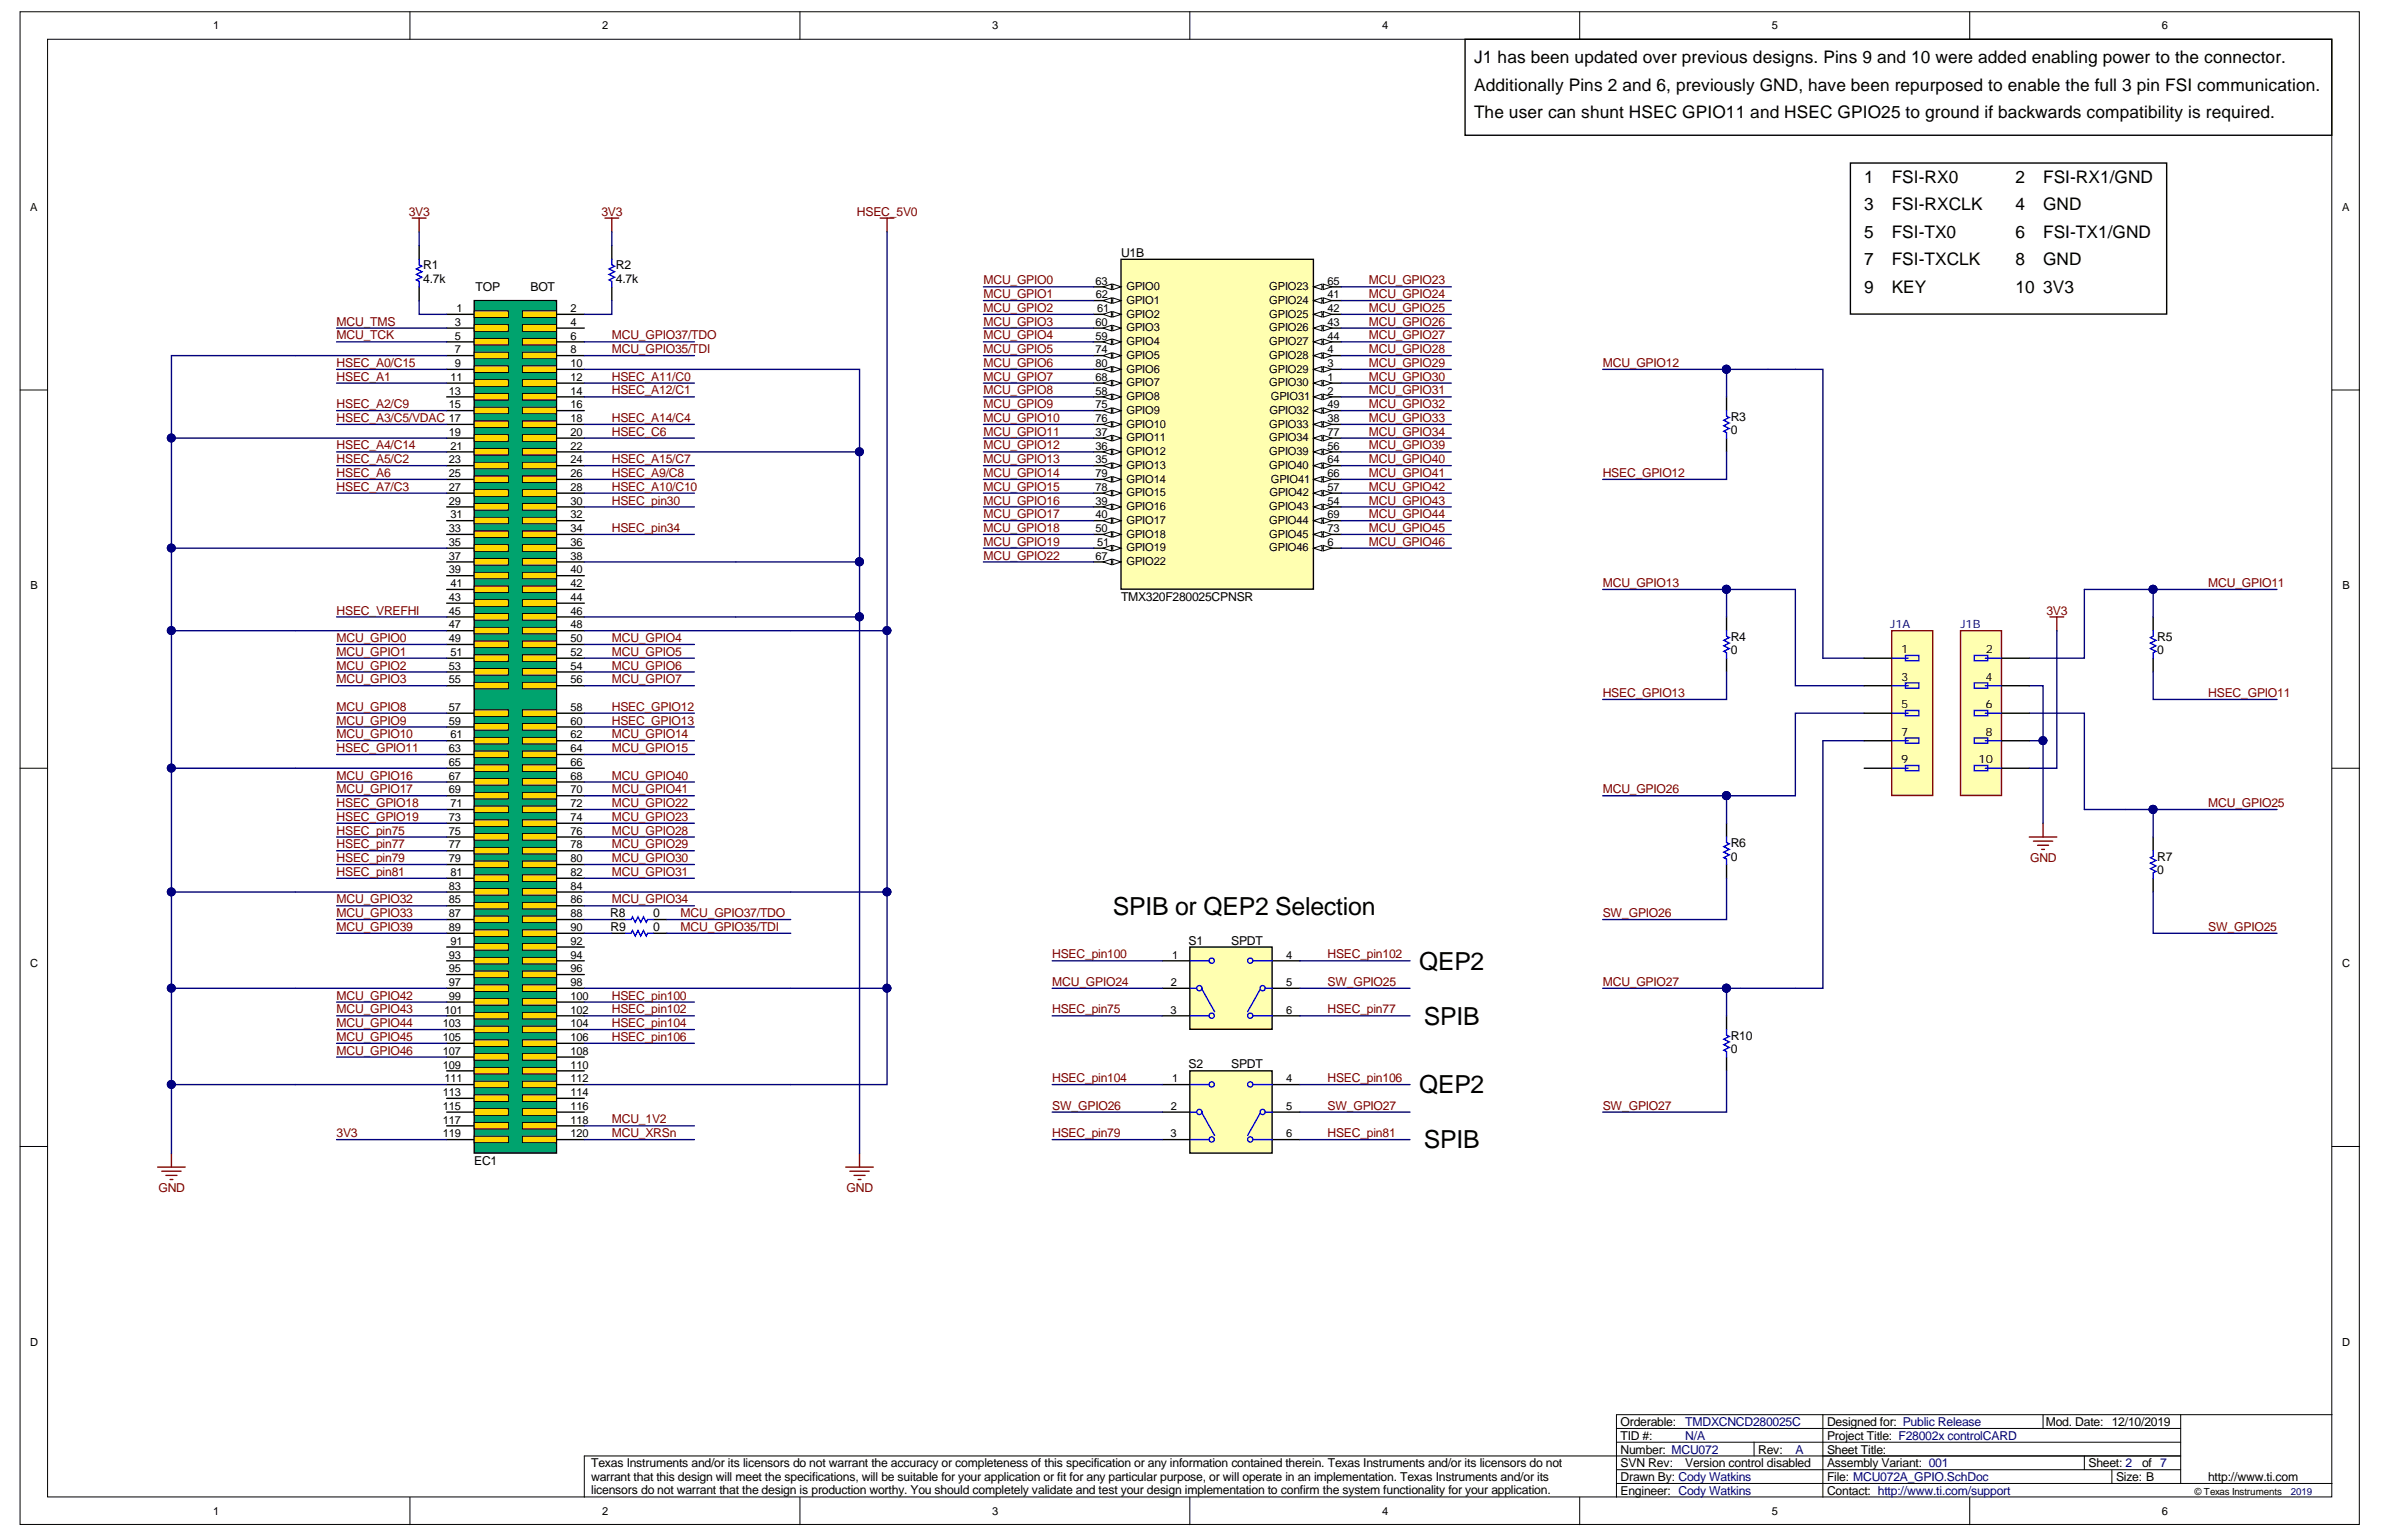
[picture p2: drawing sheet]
<svg xmlns="http://www.w3.org/2000/svg" width="432mm" height="279mm" viewBox="0 0 432 279" stroke-linecap="round" stroke-linejoin="round" font-family="sans-serif">
<defs><g id="words">
<g font-size="4.5">
<text x="201.7" y="165.8">SPIB or QEP2 Selection</text>
<text x="257.2" y="175.8">QEP2</text>
<text x="258.1" y="185.8">SPIB</text>
<text x="257.2" y="198.2">QEP2</text>
<text x="258.1" y="208.2">SPIB</text>
</g>
<g font-size="3.1">
<text x="267.2" y="11.4">J1 has been updated over previous designs. Pins 9 and 10 were added enabling power to the connector.</text>
<text x="267.2" y="16.4">Additionally Pins 2 and 6, previously GND, have been repurposed to enable the full 3 pin FSI communication.</text>
<text x="267.2" y="21.4">The user can shunt HSEC GPIO11 and HSEC GPIO25 to ground if backwards compatibility is required.</text>
<text x="337.9" y="33.1">1</text>
<text x="342.9" y="33.1">FSI-RX0</text>
<text x="365.4" y="33.1">2</text>
<text x="370.4" y="33.1">FSI-RX1/GND</text>
<text x="337.9" y="38.1">3</text>
<text x="342.9" y="38.1">FSI-RXCLK</text>
<text x="365.4" y="38.1">4</text>
<text x="370.4" y="38.1">GND</text>
<text x="337.9" y="43.1">5</text>
<text x="342.9" y="43.1">FSI-TX0</text>
<text x="365.4" y="43.1">6</text>
<text x="370.4" y="43.1">FSI-TX1/GND</text>
<text x="337.9" y="48.1">7</text>
<text x="337.9" y="53.1">9</text>
<text x="342.9" y="48.1">FSI-TXCLK</text>
<text x="342.9" y="53.1">KEY</text>
<text x="365.4" y="48.1">8</text>
<text x="365.4" y="53.1">10</text>
<text x="370.4" y="53.1">3V3</text>
<text x="370.4" y="48.1">GND</text>
</g>
<g font-size="2.2" fill="#800000">
<text x="74.1" y="39.1">3V3</text>
<text x="109" y="39.1">3V3</text>
<text x="155.3" y="39.1">HSEC_5V0</text>
<text x="178.3" y="51.6">MCU_GPIO0</text>
<text x="248.1" y="51.6">MCU_GPIO23</text>
<text x="61" y="59.1">MCU_TMS</text>
<text x="178.3" y="54.1">MCU_GPIO1</text>
<text x="178.3" y="59.1">MCU_GPIO3</text>
<text x="178.3" y="56.6">MCU_GPIO2</text>
<text x="248.1" y="56.6">MCU_GPIO25</text>
<text x="248.1" y="54.1">MCU_GPIO24</text>
<text x="248.1" y="59.1">MCU_GPIO26</text>
<text x="61" y="61.5">MCU_TCK</text>
<text x="110.9" y="61.5">MCU_GPIO37/TDO</text>
<text x="110.9" y="64">MCU_GPIO35/TDI</text>
<text x="178.3" y="61.5">MCU_GPIO4</text>
<text x="178.3" y="64">MCU_GPIO5</text>
<text x="248.1" y="61.5">MCU_GPIO27</text>
<text x="248.1" y="64">MCU_GPIO28</text>
<text x="61" y="66.5">HSEC_A0/C15</text>
<text x="61" y="69">HSEC_A1</text>
<text x="110.9" y="69">HSEC_A11/C0</text>
<text x="110.9" y="71.5">HSEC_A12/C1</text>
<text x="178.3" y="66.5">MCU_GPIO6</text>
<text x="178.3" y="69">MCU_GPIO7</text>
<text x="178.3" y="71.5">MCU_GPIO8</text>
<text x="248.1" y="66.5">MCU_GPIO29</text>
<text x="248.1" y="69">MCU_GPIO30</text>
<text x="248.1" y="71.5">MCU_GPIO31</text>
<text x="290.5" y="66.5">MCU_GPIO12</text>
<text x="61" y="76.5">HSEC_A3/C5/VDAC 17</text>
<text x="61" y="74">HSEC_A2/C9</text>
<text x="110.9" y="76.5">HSEC_A14/C4</text>
<text x="178.3" y="74">MCU_GPIO9</text>
<text x="178.3" y="76.5">MCU_GPIO10</text>
<text x="248.1" y="74">MCU_GPIO32</text>
<text x="248.1" y="76.5">MCU_GPIO33</text>
<text x="61" y="84">HSEC_A5/C2</text>
<text x="61" y="81.5">HSEC_A4/C14</text>
<text x="110.9" y="84">HSEC_A15/C7</text>
<text x="110.9" y="79">HSEC_C6</text>
<text x="178.3" y="79">MCU_GPIO11</text>
<text x="178.3" y="81.5">MCU_GPIO12</text>
<text x="178.3" y="84">MCU_GPIO13</text>
<text x="248.1" y="79">MCU_GPIO34</text>
<text x="248.1" y="81.5">MCU_GPIO39</text>
<text x="248.1" y="84">MCU_GPIO40</text>
<text x="61" y="86.5">HSEC_A6</text>
<text x="61" y="89">HSEC_A7/C3</text>
<text x="110.9" y="86.5">HSEC_A9/C8</text>
<text x="110.9" y="89">HSEC_A10/C10</text>
<text x="178.3" y="86.5">MCU_GPIO14</text>
<text x="178.3" y="89">MCU_GPIO15</text>
<text x="248.1" y="89">MCU_GPIO42</text>
<text x="248.1" y="86.5">MCU_GPIO41</text>
<text x="290.5" y="86.5">HSEC_GPIO12</text>
<text x="110.9" y="91.5">HSEC_pin30</text>
<text x="178.3" y="91.5">MCU_GPIO16</text>
<text x="178.3" y="94">MCU_GPIO17</text>
<text x="248.1" y="91.5">MCU_GPIO43</text>
<text x="248.1" y="94">MCU_GPIO44</text>
<text x="110.9" y="96.5">HSEC_pin34</text>
<text x="178.3" y="101.5">MCU_GPIO22</text>
<text x="178.3" y="96.5">MCU_GPIO18</text>
<text x="178.3" y="99">MCU_GPIO19</text>
<text x="248.1" y="96.5">MCU_GPIO45</text>
<text x="248.1" y="99">MCU_GPIO46</text>
<text x="290.5" y="106.4">MCU_GPIO13</text>
<text x="400.3" y="106.4">MCU_GPIO11</text>
<text x="61" y="111.4">HSEC_VREFHI</text>
<text x="371" y="111.4">3V3</text>
<text x="61" y="116.4">MCU_GPIO0</text>
<text x="61" y="118.9">MCU_GPIO1</text>
<text x="110.9" y="116.4">MCU_GPIO4</text>
<text x="110.9" y="118.9">MCU_GPIO5</text>
<text x="61" y="123.9">MCU_GPIO3</text>
<text x="61" y="121.4">MCU_GPIO2</text>
<text x="110.9" y="121.4">MCU_GPIO6</text>
<text x="110.9" y="123.9">MCU_GPIO7</text>
<text x="61" y="128.9">MCU_GPIO8</text>
<text x="61" y="131.4">MCU_GPIO9</text>
<text x="110.9" y="128.9">HSEC_GPIO12</text>
<text x="110.9" y="131.4">HSEC_GPIO13</text>
<text x="290.5" y="126.4">HSEC_GPIO13</text>
<text x="400.3" y="126.4">HSEC_GPIO11</text>
<text x="61" y="133.9">MCU_GPIO10</text>
<text x="61" y="136.4">HSEC_GPIO11</text>
<text x="110.9" y="133.9">MCU_GPIO14</text>
<text x="110.9" y="136.4">MCU_GPIO15</text>
<text x="61" y="141.4">MCU_GPIO16</text>
<text x="61" y="143.8">MCU_GPIO17</text>
<text x="110.9" y="141.4">MCU_GPIO40</text>
<text x="110.9" y="143.8">MCU_GPIO41</text>
<text x="290.5" y="143.8">MCU_GPIO26</text>
<text x="61" y="146.3">HSEC_GPIO18</text>
<text x="61" y="148.8">HSEC_GPIO19</text>
<text x="110.9" y="146.3">MCU_GPIO22</text>
<text x="110.9" y="148.8">MCU_GPIO23</text>
<text x="400.3" y="146.3">MCU_GPIO25</text>
<text x="61" y="151.3">HSEC_pin75</text>
<text x="61" y="153.8">HSEC_pin77</text>
<text x="110.9" y="151.3">MCU_GPIO28</text>
<text x="110.9" y="153.8">MCU_GPIO29</text>
<text x="61" y="156.3">HSEC_pin79</text>
<text x="61" y="158.8">HSEC_pin81</text>
<text x="110.9" y="156.3">MCU_GPIO30</text>
<text x="110.9" y="158.8">MCU_GPIO31</text>
<text x="368" y="156.3">GND</text>
<text x="61" y="163.8">MCU_GPIO32</text>
<text x="61" y="166.3">MCU_GPIO33</text>
<text x="110.9" y="163.8">MCU_GPIO34</text>
<text x="123.4" y="166.3">MCU_GPIO37/TDO</text>
<text x="290.5" y="166.3">SW_GPIO26</text>
<text x="61" y="168.8">MCU_GPIO39</text>
<text x="123.4" y="168.8">MCU_GPIO35/TDI</text>
<text x="190.7" y="173.8">HSEC_pin100</text>
<text x="240.6" y="173.8">HSEC_pin102</text>
<text x="400.3" y="168.8">SW_GPIO25</text>
<text x="190.7" y="178.8">MCU_GPIO24</text>
<text x="240.6" y="178.8">SW_GPIO25</text>
<text x="290.5" y="178.8">MCU_GPIO27</text>
<text x="61" y="181.3">MCU_GPIO42</text>
<text x="61" y="183.8">MCU_GPIO43</text>
<text x="110.9" y="181.3">HSEC_pin100</text>
<text x="110.9" y="183.8">HSEC_pin102</text>
<text x="190.7" y="183.8">HSEC_pin75</text>
<text x="240.6" y="183.8">HSEC_pin77</text>
<text x="61" y="186.2">MCU_GPIO44</text>
<text x="61" y="188.7">MCU_GPIO45</text>
<text x="61" y="191.2">MCU_GPIO46</text>
<text x="110.9" y="186.2">HSEC_pin104</text>
<text x="110.9" y="188.7">HSEC_pin106</text>
<text x="190.7" y="196.2">HSEC_pin104</text>
<text x="240.6" y="196.2">HSEC_pin106</text>
<text x="110.9" y="203.7">MCU_1V2</text>
<text x="190.7" y="201.2">SW_GPIO26</text>
<text x="240.6" y="201.2">SW_GPIO27</text>
<text x="290.5" y="201.2">SW_GPIO27</text>
<text x="61" y="206.2">3V3</text>
<text x="110.9" y="206.2">MCU_XRSn</text>
<text x="190.7" y="206.2">HSEC_pin79</text>
<text x="240.6" y="206.2">HSEC_pin81</text>
<text x="28.7" y="216.1">GND</text>
<text x="153.5" y="216.1">GND</text>
</g>
<g font-size="2.2">
<text x="203.2" y="46.6">U1B</text>
<text x="76.7" y="51.3">4.7k</text>
<text x="76.7" y="48.8">R1</text>
<text x="86.2" y="52.8">TOP</text>
<text x="96.2" y="52.8">BOT</text>
<text x="111.7" y="51.3">4.7k</text>
<text x="111.7" y="48.8">R2</text>
<text x="313.7" y="76.3">R3</text>
<text x="313.7" y="78.8">0</text>
<text x="203.2" y="108.9">TMX320F280025CPNSR</text>
<text x="313.7" y="118.7">0</text>
<text x="313.7" y="116.2">R4</text>
<text x="391.1" y="118.7">0</text>
<text x="391.1" y="116.2">R5</text>
<text x="313.7" y="153.6">R6</text>
<text x="313.7" y="156.1">0</text>
<text x="391.1" y="158.6">0</text>
<text x="391.1" y="156.1">R7</text>
<text x="110.6" y="166.3">R8</text>
<text x="118.4" y="166.3">0</text>
<text x="110.7" y="168.8">R9</text>
<text x="118.4" y="168.8">0</text>
<text x="215.4" y="171.3">S1</text>
<text x="223.2" y="171.3">SPDT</text>
<text x="313.7" y="191">0</text>
<text x="313.7" y="188.5">R10</text>
<text x="215.4" y="193.7">S2</text>
<text x="223.2" y="193.7">SPDT</text>
<text x="86" y="211.2">EC1</text>
<text x="293.8" y="263.6">Number: MCU072</text>
<text x="293.8" y="261.1">TID #:</text>
<text x="293.8" y="258.6">Orderable:</text>
<text x="318.7" y="263.6">Rev:</text>
<text x="331.2" y="263.6">Sheet Title:</text>
<text x="331.2" y="261.1">Project Title: F28002x controlCARD</text>
<text x="331.2" y="258.6">Designed for: Public Release</text>
<text x="370.9" y="258.6">Mod. Date: 12/10/2019</text>
<text x="107.2" y="266">Texas Instruments and/or its licensors do not warrant the accuracy or completeness of this specification or any information contained therein. Texas Instruments and/or its licensors do not</text>
<text x="107.2" y="268.4">warrant that this design will meet the specifications, will be suitable for your application or fit for any particular purpose, or will operate in an implementation. Texas Instruments and/or its</text>
<text x="293.8" y="268.5">Drawn By: Cody Watkins</text>
<text x="293.8" y="266">SVN Rev:</text>
<text x="305.5" y="266">Version control disabled</text>
<text x="331.2" y="268.5">File: MCU072A_GPIO.SchDoc</text>
<text x="331.2" y="266">Assembly Variant: 001</text>
<text x="378.6" y="266">Sheet: 2</text>
<text x="383.6" y="268.5">Size: B</text>
<text x="388.3" y="266">of 7</text>
<text x="400.3" y="268.5">http://www.ti.com</text>
<text x="107.2" y="270.9">licensors do not warrant that the design is production worthy. You should completely validate and test your design implementation to confirm the system functionality for your application.</text>
<text x="293.8" y="271">Engineer: Cody Watkins</text>
<text x="331.2" y="271">Contact: http://www.ti.com/support</text>
</g>
<g font-size="2.2" fill="#000080">
<text x="305.5" y="261.1">N/A</text>
<text x="305.5" y="258.6">TMDXCNCD280025C</text>
<text x="325.5" y="263.6">A</text>
</g>
<g font-size="2.1" fill="#000080">
<text x="342.7" y="113.9">J1A</text>
<text x="355.4" y="113.9">J1B</text>
</g>
<g font-size="2.1">
<text x="344.7" y="118.4">1</text>
<text x="360" y="118.4">2</text>
<text x="344.7" y="123.4">3</text>
<text x="359.9" y="123.4">4</text>
<text x="344.7" y="128.4">5</text>
<text x="359.9" y="128.4">6</text>
<text x="344.7" y="133.4">7</text>
<text x="359.9" y="133.4">8</text>
<text x="344.7" y="138.4">9</text>
<text x="358.7" y="138.4">10</text>
</g>
<g font-size="2">
<text x="38.6" y="5.3">1</text>
<text x="109.2" y="5.3">2</text>
<text x="179.8" y="5.3">3</text>
<text x="250.5" y="5.3">4</text>
<text x="321.2" y="5.3">5</text>
<text x="391.9" y="5.3">6</text>
<text x="5.5" y="38.3">A</text>
<text x="424.6" y="38.3">A</text>
<text x="198.6" y="51.6">63</text>
<text x="204.2" y="52.6">GPIO0</text>
<text x="230.1" y="52.6">GPIO23</text>
<text x="240.6" y="51.6">65</text>
<text x="82.4" y="59.1">3</text>
<text x="82.7" y="56.6">1</text>
<text x="103.4" y="56.6">2</text>
<text x="103.4" y="59.1">4</text>
<text x="198.6" y="59.1">60</text>
<text x="198.6" y="54.1">62</text>
<text x="198.9" y="56.6">61</text>
<text x="204.2" y="57.6">GPIO2</text>
<text x="204.2" y="55.1">GPIO1</text>
<text x="230.1" y="55.1">GPIO24</text>
<text x="230.1" y="57.6">GPIO25</text>
<text x="240.6" y="54.1">41</text>
<text x="240.6" y="56.6">42</text>
<text x="240.6" y="59.1">43</text>
<text x="82.4" y="61.6">5</text>
<text x="82.4" y="64.1">7</text>
<text x="103.4" y="61.6">6</text>
<text x="103.4" y="64.1">8</text>
<text x="198.6" y="61.6">59</text>
<text x="198.6" y="64.1">74</text>
<text x="204.2" y="62.6">GPIO4</text>
<text x="204.2" y="60.1">GPIO3</text>
<text x="204.2" y="65.1">GPIO5</text>
<text x="230.1" y="65.1">GPIO28</text>
<text x="230.1" y="60.1">GPIO26</text>
<text x="230.1" y="62.6">GPIO27</text>
<text x="240.6" y="64.1">4</text>
<text x="240.6" y="61.6">44</text>
<text x="81.3" y="71.5">13</text>
<text x="81.6" y="69.1">11</text>
<text x="82.4" y="66.6">9</text>
<text x="103.4" y="66.6">10</text>
<text x="103.4" y="69.1">12</text>
<text x="103.4" y="71.5">14</text>
<text x="198.6" y="71.5">58</text>
<text x="198.6" y="69.1">68</text>
<text x="198.6" y="66.6">80</text>
<text x="204.2" y="70">GPIO7</text>
<text x="204.2" y="67.6">GPIO6</text>
<text x="230.1" y="67.6">GPIO29</text>
<text x="230.1" y="70">GPIO30</text>
<text x="240.6" y="66.6">3</text>
<text x="240.6" y="69.1">1</text>
<text x="240.6" y="71.5">2</text>
<text x="81.3" y="74">15</text>
<text x="103.4" y="74">16</text>
<text x="103.4" y="76.5">18</text>
<text x="198.6" y="74">75</text>
<text x="198.6" y="76.5">76</text>
<text x="204.2" y="72.5">GPIO8</text>
<text x="204.2" y="75">GPIO9</text>
<text x="204.2" y="77.5">GPIO10</text>
<text x="230.1" y="77.5">GPIO33</text>
<text x="230.1" y="75">GPIO32</text>
<text x="230.4" y="72.5">GPIO31</text>
<text x="240.6" y="76.5">38</text>
<text x="240.6" y="74">49</text>
<text x="81.3" y="79">19</text>
<text x="81.6" y="81.5">21</text>
<text x="103.4" y="79">20</text>
<text x="103.4" y="81.5">22</text>
<text x="198.6" y="81.5">36</text>
<text x="198.6" y="79">37</text>
<text x="204.2" y="82.5">GPIO12</text>
<text x="204.2" y="80">GPIO11</text>
<text x="230.1" y="82.5">GPIO39</text>
<text x="230.1" y="80">GPIO34</text>
<text x="240.6" y="81.5">56</text>
<text x="240.6" y="79">77</text>
<text x="81.3" y="84">23</text>
<text x="81.3" y="86.5">25</text>
<text x="81.3" y="89">27</text>
<text x="103.4" y="84">24</text>
<text x="103.4" y="86.5">26</text>
<text x="103.4" y="89">28</text>
<text x="198.6" y="84">35</text>
<text x="198.6" y="89">78</text>
<text x="198.6" y="86.5">79</text>
<text x="204.2" y="85">GPIO13</text>
<text x="204.2" y="90">GPIO15</text>
<text x="204.2" y="87.5">GPIO14</text>
<text x="230.1" y="85">GPIO40</text>
<text x="230.1" y="90">GPIO42</text>
<text x="230.4" y="87.5">GPIO41</text>
<text x="240.6" y="89">57</text>
<text x="240.6" y="84">64</text>
<text x="240.6" y="86.5">66</text>
<text x="81.3" y="91.5">29</text>
<text x="81.6" y="94">31</text>
<text x="103.4" y="91.5">30</text>
<text x="103.4" y="94">32</text>
<text x="198.6" y="91.5">39</text>
<text x="198.6" y="94">40</text>
<text x="204.2" y="92.5">GPIO16</text>
<text x="204.2" y="95">GPIO17</text>
<text x="230.1" y="92.5">GPIO43</text>
<text x="230.1" y="95">GPIO44</text>
<text x="240.6" y="91.5">54</text>
<text x="240.6" y="94">69</text>
<text x="81.3" y="96.5">33</text>
<text x="81.3" y="99">35</text>
<text x="81.3" y="101.5">37</text>
<text x="103.4" y="96.5">34</text>
<text x="103.4" y="99">36</text>
<text x="103.4" y="101.5">38</text>
<text x="198.6" y="96.5">50</text>
<text x="198.6" y="101.5">67</text>
<text x="198.9" y="99">51</text>
<text x="204.2" y="97.5">GPIO18</text>
<text x="204.2" y="100">GPIO19</text>
<text x="230.1" y="100">GPIO46</text>
<text x="230.1" y="97.5">GPIO45</text>
<text x="240.6" y="99">6</text>
<text x="240.6" y="96.5">73</text>
<text x="5.5" y="106.8">B</text>
<text x="81.3" y="104">39</text>
<text x="81.6" y="106.5">41</text>
<text x="103.4" y="104">40</text>
<text x="103.4" y="106.5">42</text>
<text x="204.2" y="102.5">GPIO22</text>
<text x="424.6" y="106.8">B</text>
<text x="81.3" y="109">43</text>
<text x="81.3" y="111.4">45</text>
<text x="81.3" y="113.9">47</text>
<text x="103.4" y="109">44</text>
<text x="103.4" y="111.4">46</text>
<text x="103.4" y="113.9">48</text>
<text x="81.3" y="116.4">49</text>
<text x="81.6" y="118.9">51</text>
<text x="103.4" y="116.4">50</text>
<text x="103.4" y="118.9">52</text>
<text x="81.3" y="121.4">53</text>
<text x="81.3" y="123.9">55</text>
<text x="103.4" y="121.4">54</text>
<text x="103.4" y="123.9">56</text>
<text x="81.3" y="128.9">57</text>
<text x="81.3" y="131.4">59</text>
<text x="103.4" y="128.9">58</text>
<text x="103.4" y="131.4">60</text>
<text x="81.3" y="136.4">63</text>
<text x="81.6" y="133.9">61</text>
<text x="103.4" y="133.9">62</text>
<text x="103.4" y="136.4">64</text>
<text x="81.3" y="138.9">65</text>
<text x="81.3" y="141.4">67</text>
<text x="81.3" y="143.9">69</text>
<text x="103.4" y="138.9">66</text>
<text x="103.4" y="141.4">68</text>
<text x="103.4" y="143.9">70</text>
<text x="81.3" y="148.9">73</text>
<text x="81.6" y="146.4">71</text>
<text x="103.4" y="146.4">72</text>
<text x="103.4" y="148.9">74</text>
<text x="81.3" y="151.3">75</text>
<text x="81.3" y="153.8">77</text>
<text x="103.4" y="151.3">76</text>
<text x="103.4" y="153.8">78</text>
<text x="81.3" y="156.3">79</text>
<text x="81.3" y="161.3">83</text>
<text x="81.6" y="158.8">81</text>
<text x="103.4" y="156.3">80</text>
<text x="103.4" y="158.8">82</text>
<text x="103.4" y="161.3">84</text>
<text x="81.3" y="163.8">85</text>
<text x="81.3" y="166.3">87</text>
<text x="103.4" y="163.8">86</text>
<text x="103.4" y="166.3">88</text>
<text x="81.3" y="168.8">89</text>
<text x="81.3" y="173.8">93</text>
<text x="81.6" y="171.3">91</text>
<text x="103.4" y="168.8">90</text>
<text x="103.4" y="171.3">92</text>
<text x="103.4" y="173.8">94</text>
<text x="212.5" y="173.8">1</text>
<text x="233.1" y="173.8">4</text>
<text x="5.5" y="175.4">C</text>
<text x="81.3" y="176.3">95</text>
<text x="81.3" y="178.8">97</text>
<text x="103.4" y="176.3">96</text>
<text x="103.4" y="178.8">98</text>
<text x="212.2" y="178.8">2</text>
<text x="233.1" y="178.8">5</text>
<text x="424.6" y="175.4">C</text>
<text x="80.5" y="183.8">101</text>
<text x="81.3" y="181.3">99</text>
<text x="103.4" y="181.3">100</text>
<text x="103.4" y="183.8">102</text>
<text x="212.2" y="183.8">3</text>
<text x="233.1" y="183.8">6</text>
<text x="80.2" y="186.3">103</text>
<text x="80.2" y="188.8">105</text>
<text x="80.2" y="191.3">107</text>
<text x="103.4" y="186.3">104</text>
<text x="103.4" y="188.8">106</text>
<text x="103.4" y="191.3">108</text>
<text x="80.2" y="193.7">109</text>
<text x="80.5" y="196.2">111</text>
<text x="103.4" y="193.7">110</text>
<text x="103.4" y="196.2">112</text>
<text x="212.5" y="196.2">1</text>
<text x="233.1" y="196.2">4</text>
<text x="80.2" y="198.7">113</text>
<text x="80.2" y="201.2">115</text>
<text x="80.2" y="203.7">117</text>
<text x="103.4" y="198.7">114</text>
<text x="103.4" y="201.2">116</text>
<text x="103.4" y="203.7">118</text>
<text x="212.2" y="201.2">2</text>
<text x="233.1" y="201.2">5</text>
<text x="80.2" y="206.2">119</text>
<text x="103.4" y="206.2">120</text>
<text x="212.2" y="206.2">3</text>
<text x="233.1" y="206.2">6</text>
<text x="5.5" y="244">D</text>
<text x="424.6" y="244">D</text>
<text x="38.6" y="274.7">1</text>
<text x="109.2" y="274.7">2</text>
<text x="179.8" y="274.7">3</text>
<text x="250.5" y="274.7">4</text>
<text x="321.2" y="274.7">5</text>
<text x="391.9" y="274.7">6</text>
</g>
<text font-size="1.8" x="397.8" y="271.1">© Texas Instruments</text>
<text font-size="1.8" fill="#000080" x="415.3" y="271.1">2019</text>
</g></defs>
<g fill="#fff" stroke="#000" stroke-width=".18">
<path d="M3.6 2.1h424.1v274.3h-424.1z"/>
<path d="M8.6 7.1h414.1v264.3h-414.1z"/>
</g>
<g fill="none" stroke="#000" stroke-width=".18">
<path d="M74.3 2.1v5M145 2.1v5M215.7 2.1v5M286.4 2.1v5M357.1 2.1v5M3.6 70.7h5M422.7 70.7h5M3.6 139.3h5M422.7 139.3h5M3.6 207.9h5M422.7 207.9h5M293 259h102.3"/>
<path d="M330.4 256.5h-37.4v15M370.4 256.5v2.5M395.3 256.5v12.5M422.7 256.5h-92.3v15M74.3 271.5v5M145 271.5v5M215.7 271.5v5M286.4 271.5v5M293 269h129.7M293 266.5h102.3M293 261.5h102.3M318 261.5v2.5"/>
<path d="M357.1 271.5v5M377.8 264v2.5M382.8 266.5v2.5M395.3 264h-289.4v7.5"/>
</g>
<path d="M81 57h5M81 59.5h5M100.9 57h5M100.9 59.5h5M81 62h5M81 64.5h5M81 67h5M81 69.5h5M100.9 62h5M100.9 64.5h5M100.9 67h5M100.9 69.5h5" fill="none" stroke="#000" stroke-width=".25"/>
<path d="M86 54.5h14.9v154.6h-14.9z" fill="#00a36e" stroke="#000" stroke-width=".25"/>
<path d="M86 56.4h6.1v1.2h-6.1z" fill="#ffd700" stroke="#000" stroke-width=".18"/>
<g fill="none" stroke="#000" stroke-width=".25">
<path d="M81 72h5M81 74.5h5M81 76.9h5M81 79.4h5M100.9 72h5M100.9 74.5h5M100.9 76.9h5M100.9 79.4h5M81 84.4h5M81 86.9h5M81 89.4h5M81 91.9h5"/>
<path d="M81 94.4h5M81 96.9h5M81 99.4h5M81 81.9h5M100.9 84.4h5M100.9 86.9h5M100.9 89.4h5M100.9 91.9h5M100.9 94.4h5M100.9 96.9h5M100.9 99.4h5M100.9 81.9h5"/>
<path d="M81 101.9h5M81 104.4h5M81 109.4h5M81 111.9h5M81 114.4h5M81 116.9h5M81 119.3h5M81 106.9h5M100.9 101.9h5M100.9 104.4h5M100.9 109.4h5M100.9 111.9h5"/>
<path d="M100.9 114.4h5M100.9 116.9h5M100.9 119.3h5M100.9 106.9h5M81 121.8h5M81 124.3h5M81 129.3h5M81 131.8h5M81 134.3h5M81 136.8h5M81 139.3h5M100.9 121.8h5"/>
<path d="M100.9 124.3h5M100.9 129.3h5M100.9 131.8h5M100.9 134.3h5M100.9 136.8h5M100.9 139.3h5M81 141.8h5M81 144.3h5M81 146.8h5M81 149.3h5M81 151.8h5M81 154.3h5"/>
<path d="M81 156.8h5M81 159.2h5M100.9 141.8h5M100.9 144.3h5M100.9 146.8h5M100.9 149.3h5M100.9 151.8h5M100.9 154.3h5M100.9 156.8h5M100.9 159.2h5M81 161.7h5M81 164.2h5"/>
<path d="M81 166.7h5M81 169.2h5M81 171.7h5M81 174.2h5M81 176.7h5M81 179.2h5M100.9 161.7h5M100.9 164.2h5M100.9 166.7h5M100.9 169.2h5M100.9 171.7h5M100.9 174.2h5"/>
<path d="M100.9 176.7h5M100.9 179.2h5M81 181.7h5M81 184.2h5M81 186.7h5M81 189.2h5M81 191.7h5M81 194.2h5M81 196.7h5M81 199.1h5M100.9 181.7h5M100.9 184.2h5"/>
<path d="M100.9 186.7h5M100.9 189.2h5M100.9 191.7h5M100.9 194.2h5M100.9 196.7h5M100.9 199.1h5M81 201.6h5M81 204.1h5M81 206.6h5M100.9 201.6h5M100.9 204.1h5M100.9 206.6h5"/>
</g>
<g fill="#ffd700" stroke="#000" stroke-width=".18">
<path d="M86 58.9h6.1v1.2h-6.1z"/>
<path d="M86 61.4h6.1v1.2h-6.1z"/>
<path d="M86 63.9h6.1v1.2h-6.1z"/>
<path d="M86 66.3h6.1v1.2h-6.1z"/>
<path d="M86 68.8h6.1v1.2h-6.1z"/>
<path d="M86 71.3h6.1v1.2h-6.1z"/>
<path d="M86 73.8h6.1v1.2h-6.1z"/>
<path d="M86 76.3h6.1v1.2h-6.1z"/>
<path d="M86 78.8h6.1v1.2h-6.1z"/>
<path d="M86 81.3h6.1v1.2h-6.1z"/>
<path d="M86 83.8h6.1v1.2h-6.1z"/>
<path d="M86 86.3h6.1v1.2h-6.1z"/>
<path d="M86 88.8h6.1v1.2h-6.1z"/>
<path d="M86 91.3h6.1v1.2h-6.1z"/>
<path d="M86 93.8h6.1v1.2h-6.1z"/>
<path d="M86 96.3h6.1v1.2h-6.1z"/>
<path d="M86 98.8h6.1v1.2h-6.1z"/>
<path d="M86 101.3h6.1v1.2h-6.1z"/>
<path d="M86 103.8h6.1v1.2h-6.1z"/>
<path d="M86 106.3h6.1v1.1h-6.1z"/>
<path d="M86 108.7h6.1v1.2h-6.1z"/>
<path d="M86 111.2h6.1v1.2h-6.1z"/>
<path d="M86 113.7h6.1v1.2h-6.1z"/>
<path d="M86 116.2h6.1v1.2h-6.1z"/>
<path d="M86 118.7h6.1v1.2h-6.1z"/>
<path d="M86 121.2h6.1v1.2h-6.1z"/>
<path d="M86 123.7h6.1v1.2h-6.1z"/>
<path d="M94.7 56.4h6.2v1.2h-6.2z"/>
<path d="M94.7 58.9h6.2v1.2h-6.2z"/>
<path d="M94.7 61.4h6.2v1.2h-6.2z"/>
<path d="M94.7 63.9h6.2v1.2h-6.2z"/>
<path d="M94.7 66.3h6.2v1.2h-6.2z"/>
<path d="M94.7 68.8h6.2v1.2h-6.2z"/>
<path d="M94.7 71.3h6.2v1.2h-6.2z"/>
<path d="M94.7 73.8h6.2v1.2h-6.2z"/>
<path d="M94.7 76.3h6.2v1.2h-6.2z"/>
<path d="M94.7 78.8h6.2v1.2h-6.2z"/>
<path d="M94.7 81.3h6.2v1.2h-6.2z"/>
<path d="M94.7 83.8h6.2v1.2h-6.2z"/>
<path d="M94.7 86.3h6.2v1.2h-6.2z"/>
<path d="M94.7 88.8h6.2v1.2h-6.2z"/>
<path d="M94.7 91.3h6.2v1.2h-6.2z"/>
<path d="M94.7 93.8h6.2v1.2h-6.2z"/>
<path d="M94.7 96.3h6.2v1.2h-6.2z"/>
<path d="M94.7 98.8h6.2v1.2h-6.2z"/>
<path d="M94.7 101.3h6.2v1.2h-6.2z"/>
<path d="M94.7 103.8h6.2v1.2h-6.2z"/>
<path d="M94.7 106.3h6.2v1.1h-6.2z"/>
<path d="M94.7 108.7h6.2v1.2h-6.2z"/>
<path d="M94.7 111.2h6.2v1.2h-6.2z"/>
<path d="M94.7 113.7h6.2v1.2h-6.2z"/>
<path d="M94.7 116.2h6.2v1.2h-6.2z"/>
<path d="M94.7 118.7h6.2v1.2h-6.2z"/>
<path d="M94.7 121.2h6.2v1.2h-6.2z"/>
<path d="M94.7 123.7h6.2v1.2h-6.2z"/>
<path d="M86 128.7h6.1v1.2h-6.1z"/>
<path d="M94.7 128.7h6.2v1.2h-6.2z"/>
<path d="M86 131.2h6.1v1.2h-6.1z"/>
<path d="M94.7 131.2h6.2v1.2h-6.2z"/>
<path d="M86 133.7h6.1v1.2h-6.1z"/>
<path d="M94.7 133.7h6.2v1.2h-6.2z"/>
<path d="M86 136.2h6.1v1.2h-6.1z"/>
<path d="M94.7 136.2h6.2v1.2h-6.2z"/>
<path d="M86 138.7h6.1v1.2h-6.1z"/>
<path d="M94.7 138.7h6.2v1.2h-6.2z"/>
<path d="M86 141.2h6.1v1.2h-6.1z"/>
<path d="M94.7 141.2h6.2v1.2h-6.2z"/>
<path d="M86 143.7h6.1v1.2h-6.1z"/>
<path d="M94.7 143.7h6.2v1.2h-6.2z"/>
<path d="M86 146.2h6.1v1.2h-6.1z"/>
<path d="M94.7 146.2h6.2v1.2h-6.2z"/>
<path d="M86 148.6h6.1v1.2h-6.1z"/>
<path d="M94.7 148.6h6.2v1.2h-6.2z"/>
<path d="M86 151.1h6.1v1.2h-6.1z"/>
<path d="M94.7 151.1h6.2v1.2h-6.2z"/>
<path d="M86 153.6h6.1v1.2h-6.1z"/>
<path d="M94.7 153.6h6.2v1.2h-6.2z"/>
<path d="M86 156.1h6.1v1.2h-6.1z"/>
<path d="M94.7 156.1h6.2v1.2h-6.2z"/>
<path d="M86 158.6h6.1v1.2h-6.1z"/>
<path d="M94.7 158.6h6.2v1.2h-6.2z"/>
<path d="M86 161.1h6.1v1.2h-6.1z"/>
<path d="M94.7 161.1h6.2v1.2h-6.2z"/>
<path d="M86 163.6h6.1v1.2h-6.1z"/>
<path d="M94.7 163.6h6.2v1.2h-6.2z"/>
<path d="M86 166.1h6.1v1.2h-6.1z"/>
<path d="M94.7 166.1h6.2v1.2h-6.2z"/>
<path d="M86 168.6h6.1v1.2h-6.1z"/>
<path d="M94.7 168.6h6.2v1.2h-6.2z"/>
<path d="M86 171.1h6.1v1.2h-6.1z"/>
<path d="M94.7 171.1h6.2v1.2h-6.2z"/>
<path d="M86 173.6h6.1v1.2h-6.1z"/>
<path d="M94.7 173.6h6.2v1.2h-6.2z"/>
<path d="M86 176.1h6.1v1.2h-6.1z"/>
<path d="M94.7 176.1h6.2v1.2h-6.2z"/>
<path d="M86 178.6h6.1v1.2h-6.1z"/>
<path d="M94.7 178.6h6.2v1.2h-6.2z"/>
<path d="M86 181.1h6.1v1.2h-6.1z"/>
<path d="M94.7 181.1h6.2v1.2h-6.2z"/>
<path d="M86 183.6h6.1v1.2h-6.1z"/>
<path d="M94.7 183.6h6.2v1.2h-6.2z"/>
<path d="M86 186.1h6.1v1.2h-6.1z"/>
<path d="M94.7 186.1h6.2v1.2h-6.2z"/>
<path d="M86 188.5h6.1v1.2h-6.1z"/>
<path d="M94.7 188.5h6.2v1.2h-6.2z"/>
<path d="M86 191h6.1v1.2h-6.1z"/>
<path d="M94.7 191h6.2v1.2h-6.2z"/>
<path d="M86 193.5h6.1v1.2h-6.1z"/>
<path d="M94.7 193.5h6.2v1.2h-6.2z"/>
<path d="M86 196h6.1v1.2h-6.1z"/>
<path d="M94.7 196h6.2v1.2h-6.2z"/>
<path d="M86 198.5h6.1v1.2h-6.1z"/>
<path d="M94.7 198.5h6.2v1.2h-6.2z"/>
<path d="M86 201h6.1v1.2h-6.1z"/>
<path d="M94.7 201h6.2v1.2h-6.2z"/>
<path d="M86 203.5h6.1v1.2h-6.1z"/>
<path d="M94.7 203.5h6.2v1.2h-6.2z"/>
<path d="M86 206h6.1v1.2h-6.1z"/>
<path d="M94.7 206h6.2v1.2h-6.2z"/>
</g>
<g fill="none" stroke="#000080" stroke-width=".25">
<path d="M61 59.5h20M76 54.5v2.5h5M76 42v2.5M110.9 54.5v2.5h-5M110.9 42v2.5M160.8 42v154.7h-54.9M61 62h20M61 67h20M61 69.5h20M61 74.5h20M61 76.9h20M81 64.5h-49.9v144.6"/>
<path d="M105.9 64.5h20M105.9 62h20M105.9 69.5h20M105.9 76.9h20M105.9 72h20M105.9 79.4h20M290.5 67h39.9v52.3M313 67v5M61 81.9h20M61 84.4h20M61 86.9h20M61 89.4h20"/>
<path d="M105.9 84.4h20M105.9 86.9h20M105.9 89.4h20M105.9 91.9h20M105.9 96.9h20M313 81.9v5h-22.5M31.1 114.4h49.9M61 116.9h20M61 119.3h20M105.9 111.9h49.9M105.9 114.4h54.9M105.9 101.9h49.9v107.2"/>
<path d="M105.9 116.9h20M105.9 119.3h20M290.5 106.9h35v17.4h12.4M313 106.9v5M31.1 139.3h49.9M61 124.3h20M61 121.8h20M61 129.3h20M61 131.8h20M61 134.3h20M61 136.8h20M105.9 124.3h20"/>
<path d="M105.9 121.8h20M105.9 129.3h20M105.9 131.8h20M105.9 134.3h20M105.9 136.8h20M313 121.8v5h-22.5M330.4 134.3v44.9h-39.9M337.9 129.3h-12.4v15h-35M61 141.8h20M61 144.3h20M61 146.8h20M61 149.3h20"/>
<path d="M61 151.8h20M61 154.3h20M61 156.8h20M61 159.2h20M105.9 141.8h20M105.9 144.3h20M105.9 146.8h20M105.9 149.3h20M105.9 151.8h20M105.9 154.3h20M105.9 156.8h20M105.9 159.2h20"/>
<path d="M313 159.2v7.5h-22.5M313 144.3v5M31.1 161.7h49.9M31.1 179.2h49.9M61 164.2h20M61 166.7h20M61 169.2h20M105.9 161.7h54.9M105.9 179.2h54.9M105.9 164.2h20M313 179.2v5M31.1 196.7h49.9"/>
<path d="M105.9 181.7h20M105.9 184.2h20M105.9 186.7h20M105.9 189.2h20M313 194.2v7.4h-22.5M105.9 206.6h20"/>
</g>
<g fill="none" stroke="#000" stroke-width=".25">
<path d="M335.4 29.6h57.4v27.3h-57.4zM76 44.5v2.5M76 52v2.5M110.9 44.5v2.5M110.9 52v2.5M313 72v2.5M313 79.4v2.5M313 111.9v2.5M313 119.3v2.5M313 149.3v2.5M313 156.8v2.4M313 184.2v2.5"/>
<path d="M313 191.7v2.5"/>
</g>
<path d="M76 47v1l.5 .3-1 .5 1 .5-1 .5 1 .5-1 .5 .5 .2v1M110.9 47v1l.5 .3-1 .5 1 .5-1 .5 1 .5-1 .5 .5 .2v1M313 74.5v1l.5 .2-1 .5 1 .5-1 .5 1 .5-1 .5 .5 .2v1M313 114.4v1l.5 .2-1 .5 1 .5-1 .5 1 .5-1 .5 .5 .2v1M313 151.8v1l.5 .2-1 .5 1 .5-1 .5 1 .5-1 .5 .5 .3v1M313 186.7v1l.5 .2-1 .5 1 .5-1 .5 1 .5-1 .5 .5 .3v1" fill="none" stroke="#00f" stroke-width=".25"/>
<g fill="none" stroke="#800000" stroke-width=".25">
<path d="M74.7 39.5h2.5M76 39.5v2.5M109.7 39.5h2.5M110.9 39.5v2.5M159.6 39.5h2.5M160.8 39.5v2.5M367.9 151.8h5M368.6 152.5h3.5M369.4 153.3h2M370.1 154h.5M370.4 149.3v2.5M28.6 211.6h5"/>
<path d="M29.3 212.4h3.5M30.1 213.1h2M30.8 213.9h.5M31.1 209.1v2.5M153.3 211.6h5M154.1 212.4h3.5M154.8 213.1h2M155.6 213.9h.5M155.8 209.1v2.5"/>
</g>
<g fill="#000080" stroke="#000080" stroke-width=".18">
<circle cx="160.8" cy="114.3" r=".72"/>
<circle cx="160.8" cy="161.7" r=".72"/>
<circle cx="160.8" cy="179.2" r=".72"/>
<circle cx="155.8" cy="101.9" r=".72"/>
<circle cx="155.8" cy="111.8" r=".72"/>
<circle cx="31.1" cy="79.4" r=".72"/>
<circle cx="31.1" cy="99.4" r=".72"/>
<circle cx="31.1" cy="114.3" r=".72"/>
<circle cx="31.1" cy="139.3" r=".72"/>
<circle cx="31.1" cy="161.7" r=".72"/>
<circle cx="31.1" cy="179.2" r=".72"/>
<circle cx="31.1" cy="196.6" r=".72"/>
<circle cx="313" cy="66.9" r=".72"/>
<circle cx="313" cy="106.8" r=".72"/>
<circle cx="313" cy="144.3" r=".72"/>
<circle cx="313" cy="179.2" r=".72"/>
</g>
<path d="M215.7 171.7h14.9v14.9h-14.9z" fill="#ffffb0" stroke="#000" stroke-width=".25"/>
<g fill="none" stroke="#00f" stroke-width=".25">
<path d="M215.7 179.2h1.2M215.7 174.2h3.5M217.9 179.4l2.3 4M227.2 174.2h3.5M228.4 179.4l-2.2 4M229.4 179.2h1.3M215.7 184.2h3.5M227.2 184.2h3.5"/>
<circle cx="217.4" cy="179.2" r=".47"/>
<circle cx="219.7" cy="174.2" r=".47"/>
<circle cx="226.6" cy="174.2" r=".47"/>
<circle cx="228.9" cy="179.2" r=".47"/>
<circle cx="219.7" cy="184.2" r=".47"/>
<circle cx="226.6" cy="184.2" r=".47"/>
</g>
<path d="M210.7 174.2h5M210.7 179.2h5M230.7 174.2h4.9M230.7 179.2h4.9M210.7 184.2h5M230.7 184.2h4.9" fill="none" stroke="#000" stroke-width=".25"/>
<path d="M235.6 179.2h20M235.6 201.6h20" fill="none" stroke="#000080" stroke-width=".25"/>
<path d="M215.7 194.2h14.9v14.9h-14.9z" fill="#ffffb0" stroke="#000" stroke-width=".25"/>
<g fill="none" stroke="#00f" stroke-width=".25">
<path d="M215.7 196.7h3.5M227.2 196.7h3.5M215.7 201.6h1.2M215.7 206.6h3.5M217.9 201.9l2.3 4M227.2 206.6h3.5M228.4 201.9l-2.2 4M229.4 201.6h1.3"/>
<circle cx="219.7" cy="196.6" r=".47"/>
<circle cx="226.6" cy="196.6" r=".47"/>
<circle cx="217.4" cy="201.6" r=".47"/>
<circle cx="219.7" cy="206.6" r=".47"/>
<circle cx="226.6" cy="206.6" r=".47"/>
<circle cx="228.9" cy="201.6" r=".47"/>
</g>
<path d="M210.7 196.7h5M230.7 196.7h4.9M210.7 206.6h5M210.7 201.6h5M230.7 206.6h4.9M230.7 201.6h4.9" fill="none" stroke="#000" stroke-width=".25"/>
<path d="M190.7 179.2h20M190.7 174.2h20M235.6 174.2h20M190.7 196.7h20M190.7 184.2h20M235.6 196.7h20M235.6 184.2h20M190.7 201.6h20M190.7 206.6h20M235.6 206.6h20" fill="none" stroke="#000080" stroke-width=".25"/>
<path d="M203.2 47h34.9v59.8h-34.9z" fill="#ffffb0" stroke="#000" stroke-width=".25"/>
<path d="M238.1 67h5" fill="none" stroke="#000" stroke-width=".25"/>
<path d="M238.1 67l1.5-.5v1z" fill="#fff"/>
<path d="M238.1 67l1.5-.5v1z" fill="none" stroke="#000" stroke-width=".18"/>
<path d="M239.9 66.5l1.5 .5-1.5 .5z" fill="#fff"/>
<path d="M239.9 66.5l1.5 .5-1.5 .5z" fill="none" stroke="#000" stroke-width=".18"/>
<path d="M238.1 64.5h5" fill="none" stroke="#000" stroke-width=".25"/>
<path d="M238.1 64.5l1.5-.5v1z" fill="#fff"/>
<path d="M238.1 64.5l1.5-.5v1z" fill="none" stroke="#000" stroke-width=".18"/>
<path d="M239.9 64l1.5 .5-1.5 .5z" fill="#fff"/>
<path d="M239.9 64l1.5 .5-1.5 .5z" fill="none" stroke="#000" stroke-width=".18"/>
<path d="M238.1 99.4h5" fill="none" stroke="#000" stroke-width=".25"/>
<path d="M238.1 99.4l1.5-.5v1z" fill="#fff"/>
<path d="M238.1 99.4l1.5-.5v1z" fill="none" stroke="#000" stroke-width=".18"/>
<path d="M239.9 98.9l1.5 .5-1.5 .5z" fill="#fff"/>
<path d="M239.9 98.9l1.5 .5-1.5 .5z" fill="none" stroke="#000" stroke-width=".18"/>
<path d="M198.2 84.4h5" fill="none" stroke="#000" stroke-width=".25"/>
<path d="M201.7 83.9l1.5 .5-1.5 .5z" fill="#fff"/>
<path d="M201.7 83.9l1.5 .5-1.5 .5z" fill="none" stroke="#000" stroke-width=".18"/>
<path d="M200 84.4l1.5-.5v1z" fill="#fff"/>
<path d="M200 84.4l1.5-.5v1z" fill="none" stroke="#000" stroke-width=".18"/>
<path d="M198.2 81.9h5" fill="none" stroke="#000" stroke-width=".25"/>
<path d="M201.7 81.4l1.5 .5-1.5 .5z" fill="#fff"/>
<path d="M201.7 81.4l1.5 .5-1.5 .5z" fill="none" stroke="#000" stroke-width=".18"/>
<path d="M200 81.9l1.5-.5v1z" fill="#fff"/>
<path d="M200 81.9l1.5-.5v1z" fill="none" stroke="#000" stroke-width=".18"/>
<path d="M198.2 79.4h5" fill="none" stroke="#000" stroke-width=".25"/>
<path d="M201.7 78.9l1.5 .5-1.5 .5z" fill="#fff"/>
<path d="M201.7 78.9l1.5 .5-1.5 .5z" fill="none" stroke="#000" stroke-width=".18"/>
<path d="M200 79.4l1.5-.5v1z" fill="#fff"/>
<path d="M200 79.4l1.5-.5v1z" fill="none" stroke="#000" stroke-width=".18"/>
<path d="M238.1 76.9h5" fill="none" stroke="#000" stroke-width=".25"/>
<path d="M238.1 76.9l1.5-.5v1z" fill="#fff"/>
<path d="M238.1 76.9l1.5-.5v1z" fill="none" stroke="#000" stroke-width=".18"/>
<path d="M239.9 76.4l1.5 .5-1.5 .5z" fill="#fff"/>
<path d="M239.9 76.4l1.5 .5-1.5 .5z" fill="none" stroke="#000" stroke-width=".18"/>
<path d="M198.2 91.9h5" fill="none" stroke="#000" stroke-width=".25"/>
<path d="M201.7 91.4l1.5 .5-1.5 .5z" fill="#fff"/>
<path d="M201.7 91.4l1.5 .5-1.5 .5z" fill="none" stroke="#000" stroke-width=".18"/>
<path d="M200 91.9l1.5-.5v1z" fill="#fff"/>
<path d="M200 91.9l1.5-.5v1z" fill="none" stroke="#000" stroke-width=".18"/>
<path d="M198.2 94.4h5" fill="none" stroke="#000" stroke-width=".25"/>
<path d="M201.7 93.9l1.5 .5-1.5 .5z" fill="#fff"/>
<path d="M201.7 93.9l1.5 .5-1.5 .5z" fill="none" stroke="#000" stroke-width=".18"/>
<path d="M200 94.4l1.5-.5v1z" fill="#fff"/>
<path d="M200 94.4l1.5-.5v1z" fill="none" stroke="#000" stroke-width=".18"/>
<path d="M238.1 54.5h5" fill="none" stroke="#000" stroke-width=".25"/>
<path d="M238.1 54.5l1.5-.5v1z" fill="#fff"/>
<path d="M238.1 54.5l1.5-.5v1z" fill="none" stroke="#000" stroke-width=".18"/>
<path d="M239.9 54l1.5 .5-1.5 .5z" fill="#fff"/>
<path d="M239.9 54l1.5 .5-1.5 .5z" fill="none" stroke="#000" stroke-width=".18"/>
<path d="M238.1 57h5" fill="none" stroke="#000" stroke-width=".25"/>
<path d="M238.1 57l1.5-.5v1z" fill="#fff"/>
<path d="M238.1 57l1.5-.5v1z" fill="none" stroke="#000" stroke-width=".18"/>
<path d="M239.9 56.5l1.5 .5-1.5 .5z" fill="#fff"/>
<path d="M239.9 56.5l1.5 .5-1.5 .5z" fill="none" stroke="#000" stroke-width=".18"/>
<path d="M238.1 59.5h5" fill="none" stroke="#000" stroke-width=".25"/>
<path d="M238.1 59.5l1.5-.5v1z" fill="#fff"/>
<path d="M238.1 59.5l1.5-.5v1z" fill="none" stroke="#000" stroke-width=".18"/>
<path d="M239.9 59l1.5 .5-1.5 .5z" fill="#fff"/>
<path d="M239.9 59l1.5 .5-1.5 .5z" fill="none" stroke="#000" stroke-width=".18"/>
<path d="M238.1 62h5" fill="none" stroke="#000" stroke-width=".25"/>
<path d="M238.1 62l1.5-.5v1z" fill="#fff"/>
<path d="M238.1 62l1.5-.5v1z" fill="none" stroke="#000" stroke-width=".18"/>
<path d="M239.9 61.5l1.5 .5-1.5 .5z" fill="#fff"/>
<path d="M239.9 61.5l1.5 .5-1.5 .5z" fill="none" stroke="#000" stroke-width=".18"/>
<path d="M238.1 74.5h5" fill="none" stroke="#000" stroke-width=".25"/>
<path d="M238.1 74.5l1.5-.5v1z" fill="#fff"/>
<path d="M238.1 74.5l1.5-.5v1z" fill="none" stroke="#000" stroke-width=".18"/>
<path d="M239.9 74l1.5 .5-1.5 .5z" fill="#fff"/>
<path d="M239.9 74l1.5 .5-1.5 .5z" fill="none" stroke="#000" stroke-width=".18"/>
<path d="M198.2 96.9h5" fill="none" stroke="#000" stroke-width=".25"/>
<path d="M201.7 96.4l1.5 .5-1.5 .5z" fill="#fff"/>
<path d="M201.7 96.4l1.5 .5-1.5 .5z" fill="none" stroke="#000" stroke-width=".18"/>
<path d="M200 96.9l1.5-.5v1z" fill="#fff"/>
<path d="M200 96.9l1.5-.5v1z" fill="none" stroke="#000" stroke-width=".18"/>
<path d="M198.2 99.4h5" fill="none" stroke="#000" stroke-width=".25"/>
<path d="M201.7 98.9l1.5 .5-1.5 .5z" fill="#fff"/>
<path d="M201.7 98.9l1.5 .5-1.5 .5z" fill="none" stroke="#000" stroke-width=".18"/>
<path d="M200 99.4l1.5-.5v1z" fill="#fff"/>
<path d="M200 99.4l1.5-.5v1z" fill="none" stroke="#000" stroke-width=".18"/>
<path d="M238.1 91.9h5" fill="none" stroke="#000" stroke-width=".25"/>
<path d="M238.1 91.9l1.5-.5v1z" fill="#fff"/>
<path d="M238.1 91.9l1.5-.5v1z" fill="none" stroke="#000" stroke-width=".18"/>
<path d="M239.9 91.4l1.5 .5-1.5 .5z" fill="#fff"/>
<path d="M239.9 91.4l1.5 .5-1.5 .5z" fill="none" stroke="#000" stroke-width=".18"/>
<path d="M238.1 81.9h5" fill="none" stroke="#000" stroke-width=".25"/>
<path d="M238.1 81.9l1.5-.5v1z" fill="#fff"/>
<path d="M238.1 81.9l1.5-.5v1z" fill="none" stroke="#000" stroke-width=".18"/>
<path d="M239.9 81.4l1.5 .5-1.5 .5z" fill="#fff"/>
<path d="M239.9 81.4l1.5 .5-1.5 .5z" fill="none" stroke="#000" stroke-width=".18"/>
<path d="M238.1 89.4h5" fill="none" stroke="#000" stroke-width=".25"/>
<path d="M238.1 89.4l1.5-.5v1z" fill="#fff"/>
<path d="M238.1 89.4l1.5-.5v1z" fill="none" stroke="#000" stroke-width=".18"/>
<path d="M239.9 88.9l1.5 .5-1.5 .5z" fill="#fff"/>
<path d="M239.9 88.9l1.5 .5-1.5 .5z" fill="none" stroke="#000" stroke-width=".18"/>
<path d="M198.2 72h5" fill="none" stroke="#000" stroke-width=".25"/>
<path d="M201.7 71.5l1.5 .5-1.5 .5z" fill="#fff"/>
<path d="M201.7 71.5l1.5 .5-1.5 .5z" fill="none" stroke="#000" stroke-width=".18"/>
<path d="M200 72l1.5-.5v1z" fill="#fff"/>
<path d="M200 72l1.5-.5v1z" fill="none" stroke="#000" stroke-width=".18"/>
<path d="M238.1 69.5h5" fill="none" stroke="#000" stroke-width=".25"/>
<path d="M238.1 69.5l1.5-.5v1z" fill="#fff"/>
<path d="M238.1 69.5l1.5-.5v1z" fill="none" stroke="#000" stroke-width=".18"/>
<path d="M239.9 69l1.5 .5-1.5 .5z" fill="#fff"/>
<path d="M239.9 69l1.5 .5-1.5 .5z" fill="none" stroke="#000" stroke-width=".18"/>
<path d="M238.1 72h5" fill="none" stroke="#000" stroke-width=".25"/>
<path d="M238.1 72l1.5-.5v1z" fill="#fff"/>
<path d="M238.1 72l1.5-.5v1z" fill="none" stroke="#000" stroke-width=".18"/>
<path d="M239.9 71.5l1.5 .5-1.5 .5z" fill="#fff"/>
<path d="M239.9 71.5l1.5 .5-1.5 .5z" fill="none" stroke="#000" stroke-width=".18"/>
<path d="M198.2 62h5" fill="none" stroke="#000" stroke-width=".25"/>
<path d="M201.7 61.5l1.5 .5-1.5 .5z" fill="#fff"/>
<path d="M201.7 61.5l1.5 .5-1.5 .5z" fill="none" stroke="#000" stroke-width=".18"/>
<path d="M200 62l1.5-.5v1z" fill="#fff"/>
<path d="M200 62l1.5-.5v1z" fill="none" stroke="#000" stroke-width=".18"/>
<path d="M198.2 59.5h5" fill="none" stroke="#000" stroke-width=".25"/>
<path d="M201.7 59l1.5 .5-1.5 .5z" fill="#fff"/>
<path d="M201.7 59l1.5 .5-1.5 .5z" fill="none" stroke="#000" stroke-width=".18"/>
<path d="M200 59.5l1.5-.5v1z" fill="#fff"/>
<path d="M200 59.5l1.5-.5v1z" fill="none" stroke="#000" stroke-width=".18"/>
<path d="M198.2 57h5" fill="none" stroke="#000" stroke-width=".25"/>
<path d="M201.7 56.5l1.5 .5-1.5 .5z" fill="#fff"/>
<path d="M201.7 56.5l1.5 .5-1.5 .5z" fill="none" stroke="#000" stroke-width=".18"/>
<path d="M200 57l1.5-.5v1z" fill="#fff"/>
<path d="M200 57l1.5-.5v1z" fill="none" stroke="#000" stroke-width=".18"/>
<path d="M198.2 54.5h5" fill="none" stroke="#000" stroke-width=".25"/>
<path d="M201.7 54l1.5 .5-1.5 .5z" fill="#fff"/>
<path d="M201.7 54l1.5 .5-1.5 .5z" fill="none" stroke="#000" stroke-width=".18"/>
<path d="M200 54.5l1.5-.5v1z" fill="#fff"/>
<path d="M200 54.5l1.5-.5v1z" fill="none" stroke="#000" stroke-width=".18"/>
<path d="M198.2 52h5" fill="none" stroke="#000" stroke-width=".25"/>
<path d="M201.7 51.5l1.5 .5-1.5 .5z" fill="#fff"/>
<path d="M201.7 51.5l1.5 .5-1.5 .5z" fill="none" stroke="#000" stroke-width=".18"/>
<path d="M200 52l1.5-.5v1z" fill="#fff"/>
<path d="M200 52l1.5-.5v1z" fill="none" stroke="#000" stroke-width=".18"/>
<path d="M238.1 84.4h5" fill="none" stroke="#000" stroke-width=".25"/>
<path d="M238.1 84.4l1.5-.5v1z" fill="#fff"/>
<path d="M238.1 84.4l1.5-.5v1z" fill="none" stroke="#000" stroke-width=".18"/>
<path d="M239.9 83.9l1.5 .5-1.5 .5z" fill="#fff"/>
<path d="M239.9 83.9l1.5 .5-1.5 .5z" fill="none" stroke="#000" stroke-width=".18"/>
<path d="M238.1 52h5" fill="none" stroke="#000" stroke-width=".25"/>
<path d="M238.1 52l1.5-.5v1z" fill="#fff"/>
<path d="M238.1 52l1.5-.5v1z" fill="none" stroke="#000" stroke-width=".18"/>
<path d="M239.9 51.5l1.5 .5-1.5 .5z" fill="#fff"/>
<path d="M239.9 51.5l1.5 .5-1.5 .5z" fill="none" stroke="#000" stroke-width=".18"/>
<path d="M238.1 86.9h5" fill="none" stroke="#000" stroke-width=".25"/>
<path d="M238.1 86.9l1.5-.5v1z" fill="#fff"/>
<path d="M238.1 86.9l1.5-.5v1z" fill="none" stroke="#000" stroke-width=".18"/>
<path d="M239.9 86.4l1.5 .5-1.5 .5z" fill="#fff"/>
<path d="M239.9 86.4l1.5 .5-1.5 .5z" fill="none" stroke="#000" stroke-width=".18"/>
<path d="M198.2 101.9h5" fill="none" stroke="#000" stroke-width=".25"/>
<path d="M201.7 101.4l1.5 .5-1.5 .5z" fill="#fff"/>
<path d="M201.7 101.4l1.5 .5-1.5 .5z" fill="none" stroke="#000" stroke-width=".18"/>
<path d="M200 101.9l1.5-.5v1z" fill="#fff"/>
<path d="M200 101.9l1.5-.5v1z" fill="none" stroke="#000" stroke-width=".18"/>
<path d="M198.2 69.5h5" fill="none" stroke="#000" stroke-width=".25"/>
<path d="M201.7 69l1.5 .5-1.5 .5z" fill="#fff"/>
<path d="M201.7 69l1.5 .5-1.5 .5z" fill="none" stroke="#000" stroke-width=".18"/>
<path d="M200 69.5l1.5-.5v1z" fill="#fff"/>
<path d="M200 69.5l1.5-.5v1z" fill="none" stroke="#000" stroke-width=".18"/>
<path d="M238.1 94.4h5" fill="none" stroke="#000" stroke-width=".25"/>
<path d="M238.1 94.4l1.5-.5v1z" fill="#fff"/>
<path d="M238.1 94.4l1.5-.5v1z" fill="none" stroke="#000" stroke-width=".18"/>
<path d="M239.9 93.9l1.5 .5-1.5 .5z" fill="#fff"/>
<path d="M239.9 93.9l1.5 .5-1.5 .5z" fill="none" stroke="#000" stroke-width=".18"/>
<path d="M238.1 96.9h5" fill="none" stroke="#000" stroke-width=".25"/>
<path d="M238.1 96.9l1.5-.5v1z" fill="#fff"/>
<path d="M238.1 96.9l1.5-.5v1z" fill="none" stroke="#000" stroke-width=".18"/>
<path d="M239.9 96.4l1.5 .5-1.5 .5z" fill="#fff"/>
<path d="M239.9 96.4l1.5 .5-1.5 .5z" fill="none" stroke="#000" stroke-width=".18"/>
<path d="M198.2 64.5h5" fill="none" stroke="#000" stroke-width=".25"/>
<path d="M201.7 64l1.5 .5-1.5 .5z" fill="#fff"/>
<path d="M201.7 64l1.5 .5-1.5 .5z" fill="none" stroke="#000" stroke-width=".18"/>
<path d="M200 64.5l1.5-.5v1z" fill="#fff"/>
<path d="M200 64.5l1.5-.5v1z" fill="none" stroke="#000" stroke-width=".18"/>
<path d="M198.2 74.5h5" fill="none" stroke="#000" stroke-width=".25"/>
<path d="M201.7 74l1.5 .5-1.5 .5z" fill="#fff"/>
<path d="M201.7 74l1.5 .5-1.5 .5z" fill="none" stroke="#000" stroke-width=".18"/>
<path d="M200 74.5l1.5-.5v1z" fill="#fff"/>
<path d="M200 74.5l1.5-.5v1z" fill="none" stroke="#000" stroke-width=".18"/>
<path d="M198.2 76.9h5" fill="none" stroke="#000" stroke-width=".25"/>
<path d="M201.7 76.4l1.5 .5-1.5 .5z" fill="#fff"/>
<path d="M201.7 76.4l1.5 .5-1.5 .5z" fill="none" stroke="#000" stroke-width=".18"/>
<path d="M200 76.9l1.5-.5v1z" fill="#fff"/>
<path d="M200 76.9l1.5-.5v1z" fill="none" stroke="#000" stroke-width=".18"/>
<path d="M238.1 79.4h5" fill="none" stroke="#000" stroke-width=".25"/>
<path d="M238.1 79.4l1.5-.5v1z" fill="#fff"/>
<path d="M238.1 79.4l1.5-.5v1z" fill="none" stroke="#000" stroke-width=".18"/>
<path d="M239.9 78.9l1.5 .5-1.5 .5z" fill="#fff"/>
<path d="M239.9 78.9l1.5 .5-1.5 .5z" fill="none" stroke="#000" stroke-width=".18"/>
<path d="M198.2 89.4h5" fill="none" stroke="#000" stroke-width=".25"/>
<path d="M201.7 88.9l1.5 .5-1.5 .5z" fill="#fff"/>
<path d="M201.7 88.9l1.5 .5-1.5 .5z" fill="none" stroke="#000" stroke-width=".18"/>
<path d="M200 89.4l1.5-.5v1z" fill="#fff"/>
<path d="M200 89.4l1.5-.5v1z" fill="none" stroke="#000" stroke-width=".18"/>
<path d="M198.2 86.9h5" fill="none" stroke="#000" stroke-width=".25"/>
<path d="M201.7 86.4l1.5 .5-1.5 .5z" fill="#fff"/>
<path d="M201.7 86.4l1.5 .5-1.5 .5z" fill="none" stroke="#000" stroke-width=".18"/>
<path d="M200 86.9l1.5-.5v1z" fill="#fff"/>
<path d="M200 86.9l1.5-.5v1z" fill="none" stroke="#000" stroke-width=".18"/>
<path d="M198.2 67h5" fill="none" stroke="#000" stroke-width=".25"/>
<path d="M201.7 66.5l1.5 .5-1.5 .5z" fill="#fff"/>
<path d="M201.7 66.5l1.5 .5-1.5 .5z" fill="none" stroke="#000" stroke-width=".18"/>
<path d="M200 67l1.5-.5v1z" fill="#fff"/>
<path d="M200 67l1.5-.5v1z" fill="none" stroke="#000" stroke-width=".18"/>
<g fill="none" stroke="#000080" stroke-width=".25">
<path d="M178.3 52h19.9M178.3 54.5h19.9M178.3 57h19.9M178.3 59.5h19.9M243.1 52h20M243.1 54.5h20M243.1 57h20M243.1 59.5h20M31.1 79.4h49.9M105.9 67h49.9v34.9M178.3 62h19.9M178.3 64.5h19.9"/>
<path d="M178.3 67h19.9M178.3 69.5h19.9M178.3 72h19.9M178.3 74.5h19.9M178.3 76.9h19.9M178.3 79.4h19.9M243.1 62h20M243.1 64.5h20M243.1 67h20M243.1 69.5h20M243.1 72h20M243.1 74.5h20"/>
<path d="M243.1 76.9h20M243.1 79.4h20M31.1 99.4h49.9M105.9 81.9h49.9M178.3 81.9h19.9M178.3 84.4h19.9M178.3 86.9h19.9M178.3 89.4h19.9M178.3 91.9h19.9M178.3 94.4h19.9M178.3 96.9h19.9M178.3 99.4h19.9"/>
<path d="M243.1 81.9h20M243.1 84.4h20M243.1 86.9h20M243.1 89.4h20M243.1 91.9h20M243.1 94.4h20M243.1 96.9h20M243.1 99.4h20M61 111.9h20M178.3 101.9h19.9M330.4 119.3h7.5M390.3 106.9v5"/>
<path d="M412.8 106.9h-35v12.4h-9.9M330.4 134.3h7.5M367.9 129.3h9.9v17.5h35M367.9 134.3h2.5v15M367.9 124.3h2.5v10M390.3 121.8v5h22.5M390.3 146.8v5M105.9 166.7h5M105.9 169.2h5M120.9 166.7h22.4M120.9 169.2h22.4M390.3 161.7v7.5h22.5"/>
<path d="M61 181.7h20M61 184.2h20M61 186.7h20M61 189.2h20M61 191.7h20"/>
</g>
<g fill="#000080" stroke="#000080" stroke-width=".18">
<circle cx="31.1" cy="79.4" r=".72"/>
<circle cx="31.1" cy="99.4" r=".72"/>
<circle cx="155.8" cy="81.9" r=".72"/>
<circle cx="155.8" cy="101.9" r=".72"/>
<circle cx="390.3" cy="106.8" r=".72"/>
<circle cx="390.3" cy="146.8" r=".72"/>
<circle cx="370.3" cy="134.3" r=".72"/>
</g>
<path d="M265.6 7.1h157.1v17.4h-157.1zM390.3 111.9v2.5M390.3 119.3v2.5M390.3 151.8v2.5M390.3 159.2v2.5M110.9 166.7h2.5M110.9 169.2h2.5M118.4 166.7h2.5M118.4 169.2h2.5" fill="none" stroke="#000" stroke-width=".25"/>
<path d="M390.3 114.4v1l-.5 .2 1 .5-1 .5 1 .5-1 .5 1 .5-.5 .2v1M390.3 154.3v1l-.5 .2 1 .5-1 .5 1 .5-1 .5 1 .5-.5 .2v1M113.4 166.7h1l.3-.5 .4 1 .5-1 .5 1 .5-1 .5 1 .3-.5h1M113.4 169.2h1l.3-.5 .4 1 .5-1 .5 1 .5-1 .5 1 .3-.5h1" fill="none" stroke="#00f" stroke-width=".25"/>
<path d="M371.6 111.9h2.5M372.9 111.9v2.5" fill="none" stroke="#800000" stroke-width=".25"/>
<path d="M342.9 114.4h7.5v29.8h-7.5z" fill="#ffffb0" stroke="#800000" stroke-width=".25"/>
<path d="M342.9 119.3h3M345.4 118.8h2.5v1h-2.5zM342.9 124.3h3M342.9 129.3h3M342.9 134.3h3M342.9 139.3h3M345.4 123.8h2.5v1h-2.5zM345.4 128.8h2.5v1h-2.5zM345.4 133.8h2.5v1h-2.5zM345.4 138.8h2.5v.9h-2.5z" fill="none" stroke="#00f" stroke-width=".25"/>
<path d="M337.9 119.3h5M337.9 124.3h5M337.9 129.3h5M337.9 134.3h5M337.9 139.3h5" fill="none" stroke="#000" stroke-width=".25"/>
<path d="M355.4 114.4h7.4v29.8h-7.4z" fill="#ffffb0" stroke="#800000" stroke-width=".25"/>
<path d="M357.9 118.8h2.4v1h-2.4zM359.9 119.3h3M357.9 123.8h2.4v1h-2.4zM357.9 128.8h2.4v1h-2.4zM357.9 133.8h2.4v1h-2.4zM357.9 138.8h2.4v.9h-2.4zM359.9 124.3h3M359.9 129.3h3M359.9 134.3h3M359.9 139.3h3" fill="none" stroke="#00f" stroke-width=".25"/>
<path d="M362.9 119.3h5M362.9 124.3h5M362.9 129.3h5M362.9 134.3h5M362.9 139.3h5" fill="none" stroke="#000" stroke-width=".25"/>
<path d="M372.9 114.4v24.9h-5M61 206.6h20M105.9 204.1h20" fill="none" stroke="#000080" stroke-width=".25"/>
<use href="#words"/>
</svg>
